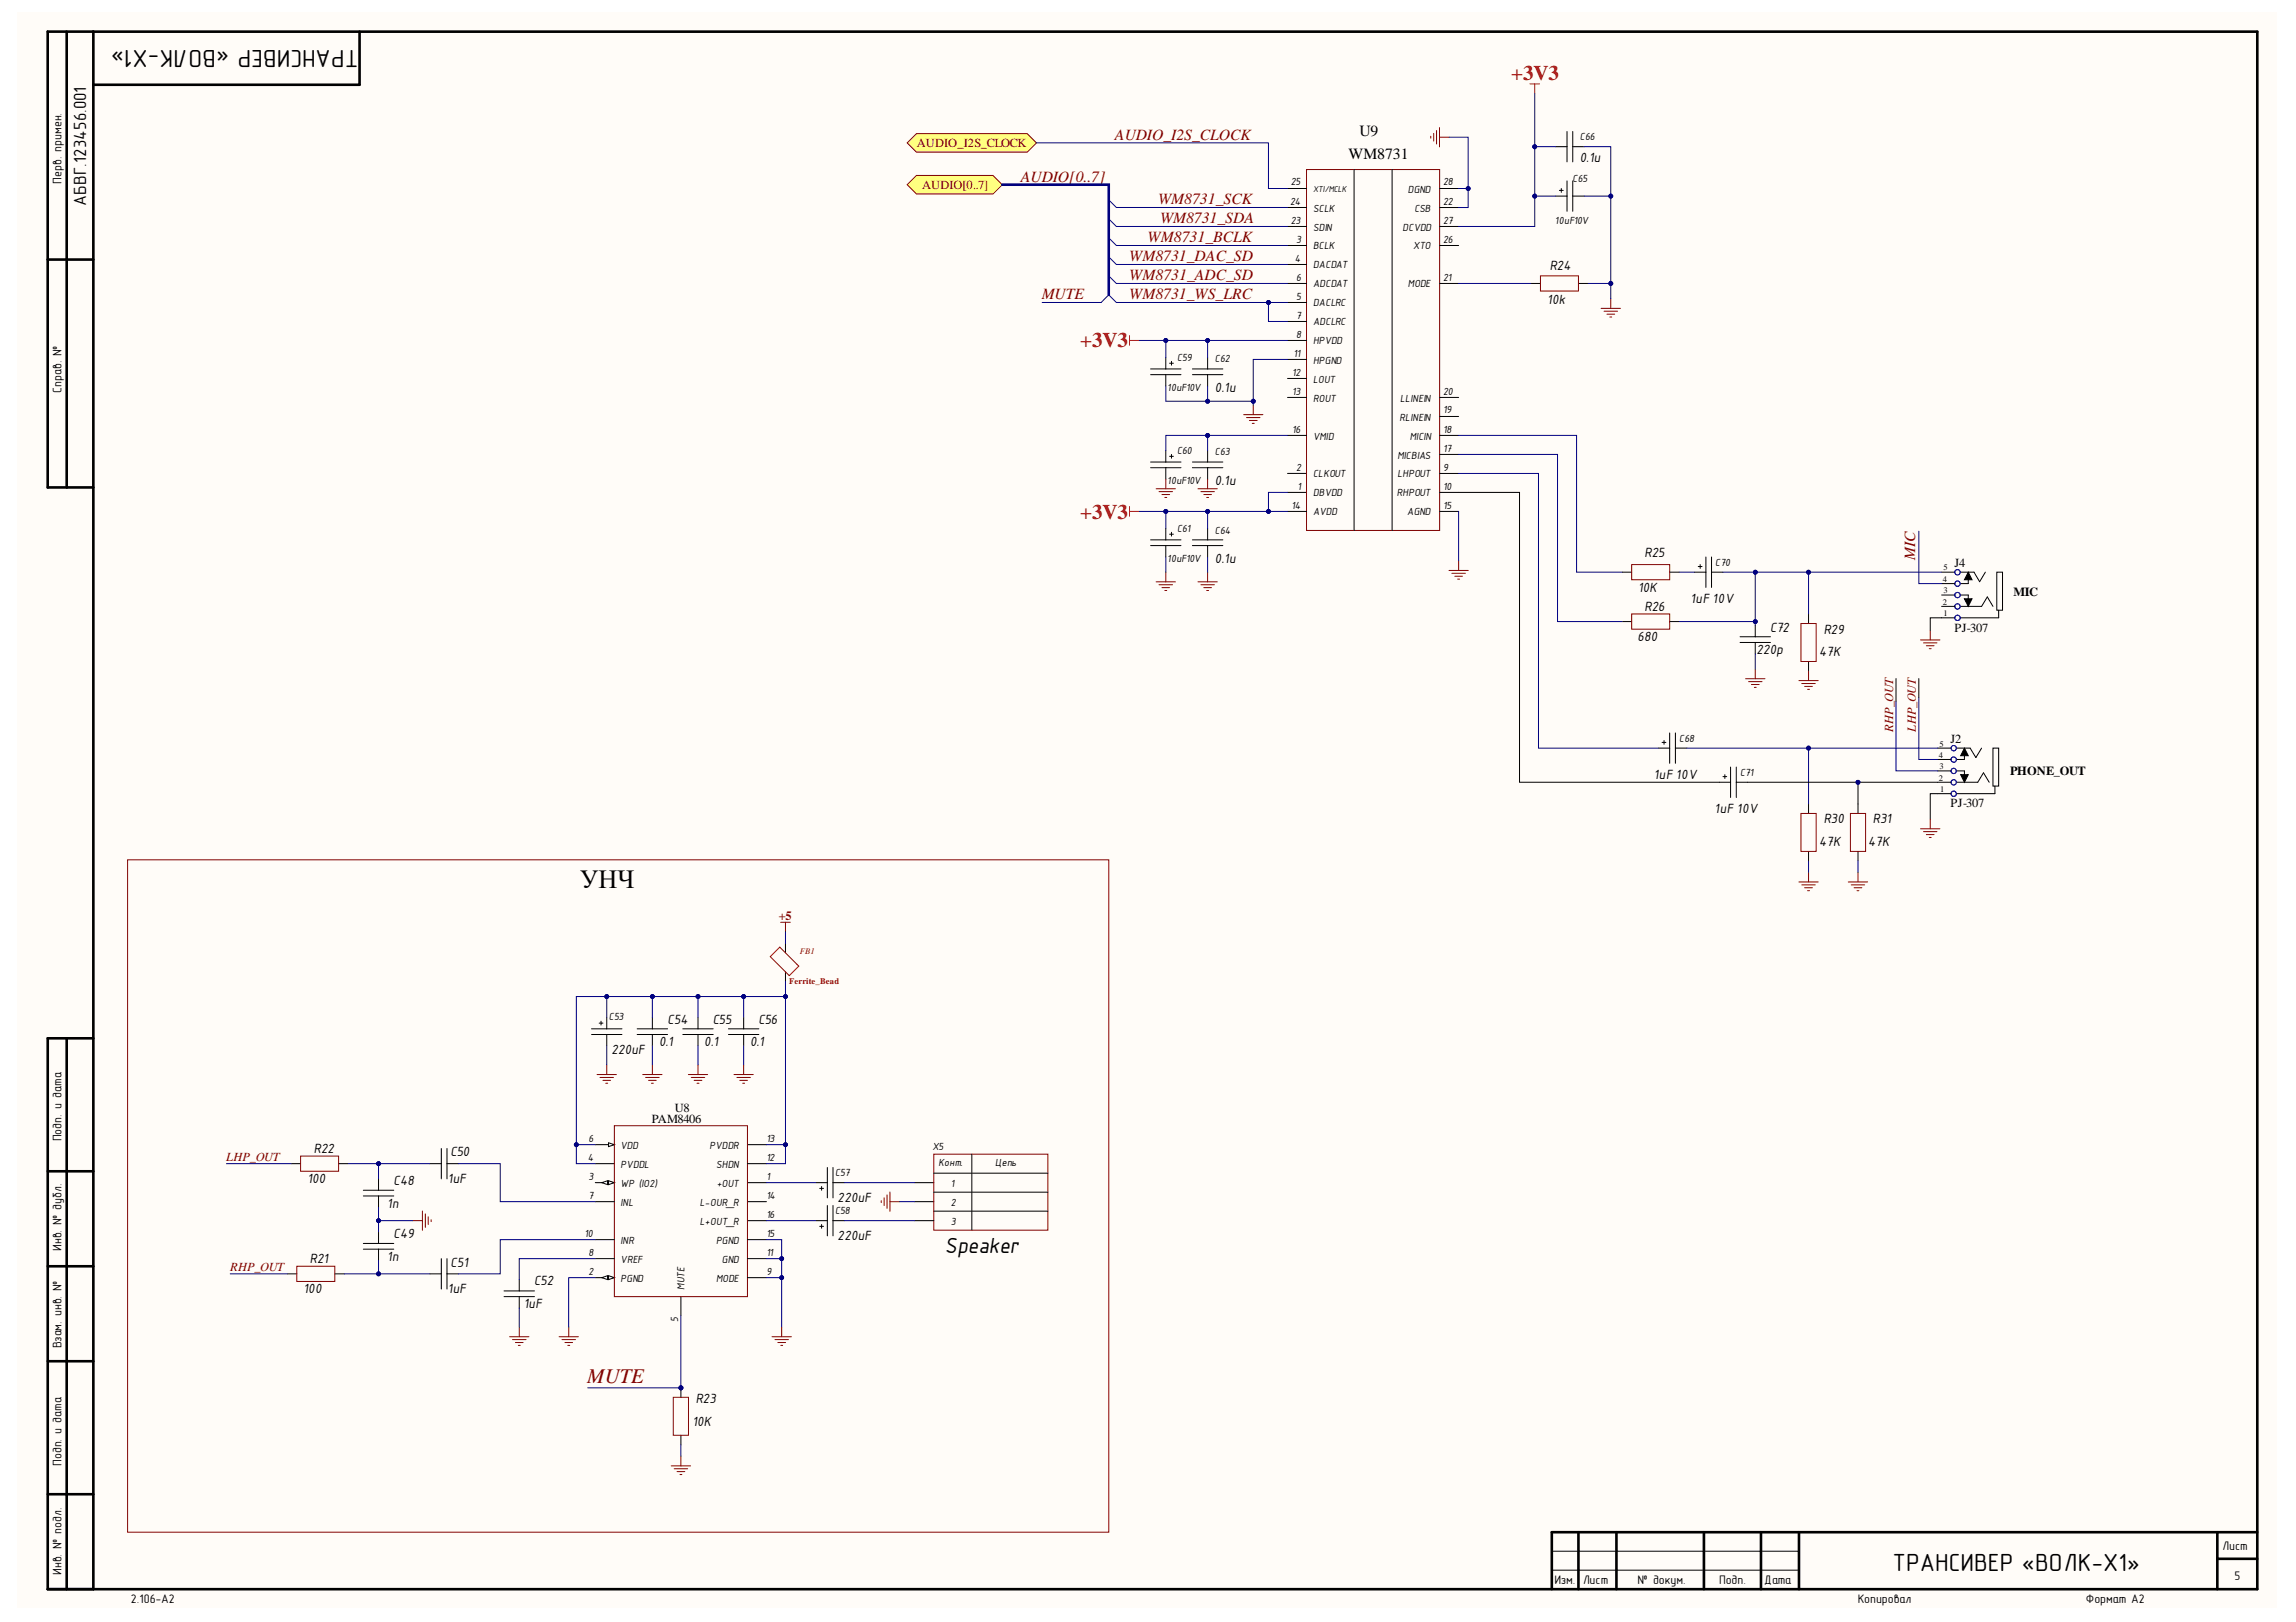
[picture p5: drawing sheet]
<svg xmlns="http://www.w3.org/2000/svg" width="297mm" height="210mm" viewBox="0 0 297 210" stroke-linecap="round" stroke-linejoin="round" font-family="sans-serif">
<defs><g id="words">
<text font-size="3.4" x="75" y="115">УНЧ</text>
<g font-size="3.2">
<text x="46.4" y="6.4" transform="rotate(-180 46.4 6.4)">ТРАНСИВЕР «ВОЛК-X1»</text>
<text x="244.8" y="203.3">ТРАНСИВЕР «ВОЛК-X1»</text>
</g>
<text font-size="3.1" x="122.2" y="162.1">Speaker</text>
<g font-size="2.7" fill="#f00">
<text x="195.5" y="10.3">+3V3</text>
<text x="139.8" y="45">+3V3</text>
<text x="139.8" y="67.1">+3V3</text>
</g>
<text font-size="2.7" fill="#800000" x="76" y="179">MUTE</text>
<text font-size="2.3" x="11.2" y="26.6" transform="rotate(-90 11.2 26.6)">АБВГ.123456.001</text>
<g font-size="2">
<text x="175.9" y="17.6">U9</text>
<text x="174.4" y="20.5">WM8731</text>
</g>
<g font-size="2" fill="#800000">
<text x="132.1" y="23.5">AUDIO[0..7]</text>
<text x="144.2" y="18.1">AUDIO_I2S_CLOCK</text>
<text x="149.8" y="26.5">WM8731_SCK</text>
<text x="150.1" y="28.9">WM8731_SDA</text>
<text x="146.1" y="33.8">WM8731_DAC_SD</text>
<text x="148.5" y="31.4">WM8731_BCLK</text>
<text x="134.8" y="38.7">MUTE</text>
<text x="146.1" y="36.3">WM8731_ADC_SD</text>
<text x="146.1" y="38.7">WM8731_WS_LRC</text>
<text x="247.8" y="72.5" transform="rotate(-90 247.8 72.5)">MIC</text>
</g>
<g font-size="1.9">
<text x="204.4" y="21">0.1u</text>
<text x="200.5" y="35">R24</text>
<text x="200.2" y="39.4">10k</text>
<text x="157.2" y="50.7">0.1u</text>
<text x="157.2" y="62.8">0.1u</text>
<text x="157.2" y="72.9">0.1u</text>
<text x="211.9" y="76.6">10K</text>
<text x="212.8" y="72.1">R25</text>
<text x="211.8" y="82.9">680</text>
<text x="212.8" y="79">R26</text>
<text x="218.7" y="78">1uF 10V</text>
<text x="229" y="81.7">C72</text>
<text x="235.9" y="82">R29</text>
<text x="227.2" y="84.7">220p</text>
<text x="235.4" y="84.9">47K</text>
<text x="213.9" y="100.8">1uF 10V</text>
<text x="221.8" y="105.2">1uF 10V</text>
<text x="235.9" y="106.5">R30</text>
<text x="242.3" y="106.5">R31</text>
<text x="235.4" y="109.5">47K</text>
<text x="241.7" y="109.5">47K</text>
<text x="79.1" y="136.3">220uF</text>
<text x="85.3" y="135.4">0.1</text>
<text x="86.4" y="132.5">C54</text>
<text x="91.1" y="135.4">0.1</text>
<text x="92.2" y="132.5">C55</text>
<text x="97" y="135.4">0.1</text>
<text x="98.1" y="132.5">C56</text>
<text x="40.6" y="149.2">R22</text>
<text x="58.3" y="149.6">C50</text>
<text x="39.8" y="153.1">100</text>
<text x="50.9" y="153.3">C48</text>
<text x="57.9" y="153.1">1uF</text>
<text x="108.4" y="155.5">220uF</text>
<text x="50.1" y="156.3">1n</text>
<text x="50.9" y="160.2">C49</text>
<text x="108.4" y="160.4">220uF</text>
<text x="39.3" y="167.4">100</text>
<text x="40.1" y="163.4">R21</text>
<text x="50.1" y="163.1">1n</text>
<text x="57.9" y="167.4">1uF</text>
<text x="58.3" y="163.9">C51</text>
<text x="69.1" y="166.4">C52</text>
<text x="67.8" y="169.3">1uF</text>
<text x="89.6" y="184.5">10K</text>
<text x="90" y="181.6">R23</text>
</g>
<g font-size="1.6">
<text x="8" y="23.7" transform="rotate(-90 8 23.7)">Перв. примен.</text>
<text x="8" y="50.8" transform="rotate(-90 8 50.8)">Справ. №</text>
<text x="252.9" y="73.4">J4</text>
<text x="260.5" y="77.2">MIC</text>
<text x="252.9" y="81.7">PJ-307</text>
<text x="252.4" y="96.1">J2</text>
<text x="260.1" y="100.2">PHONE_OUT</text>
<text x="252.4" y="104.5">PJ-307</text>
<text x="87.3" y="143.9">U8</text>
<text x="8" y="147.7" transform="rotate(-90 8 147.7)">Подп. и дата</text>
<text x="84.3" y="145.4">PAM8406</text>
<text x="8" y="161.9" transform="rotate(-90 8 161.9)">Инв. № дубл.</text>
<text x="8" y="174.5" transform="rotate(-90 8 174.5)">Взам. инв. №</text>
<text x="8" y="189.7" transform="rotate(-90 8 189.7)">Подп. и дата</text>
<text x="8" y="203.8" transform="rotate(-90 8 203.8)">Инв. № подл.</text>
<text x="287.5" y="200.6">Лист</text>
<text x="16.9" y="207.4">2.106-A2</text>
<text x="201.1" y="205">Изм.</text>
<text x="204.8" y="205">Лист</text>
<text x="211.8" y="205">№ докум.</text>
<text x="222.4" y="205">Подп.</text>
<text x="228.2" y="205">Дата</text>
<text x="240.3" y="207.4">Копировал</text>
<text x="269.9" y="207.4">Формат А2</text>
<text x="289.1" y="204.5">5</text>
</g>
<g font-size="1.6" fill="#800000">
<text x="118.6" y="19">AUDIO_I2S_CLOCK</text>
<text x="119.3" y="24.4">AUDIO[0..7]</text>
<text x="244.9" y="94.7" transform="rotate(-90 244.9 94.7)">RHP_OUT</text>
<text x="247.9" y="94.7" transform="rotate(-90 247.9 94.7)">LHP_OUT</text>
<text x="100.8" y="119">+5</text>
<text x="29.3" y="150.3">LHP_OUT</text>
<text x="29.8" y="164.5">RHP_OUT</text>
</g>
<g font-size="1.5">
<text x="203.5" y="23.6">C65</text>
<text x="204.4" y="18.2">C66</text>
<text x="166.9" y="26.5">24</text>
<text x="167" y="29">23</text>
<text x="167" y="24">25</text>
<text x="169.9" y="29.8">SDIN</text>
<text x="169.9" y="27.4">SCLK</text>
<text x="181.5" y="29.8">DCVDD</text>
<text x="182.1" y="24.9">DGND</text>
<text x="183" y="27.4">CSB</text>
<text x="186.7" y="26.5">22</text>
<text x="186.7" y="29">27</text>
<text x="186.7" y="24">28</text>
<text x="201.2" y="29">10uF10V</text>
<text x="167.5" y="33.9">4</text>
<text x="167.7" y="31.4">3</text>
<text x="169.9" y="32.3">BCLK</text>
<text x="169.9" y="34.7">DACDAT</text>
<text x="182.8" y="32.3">XTO</text>
<text x="186.7" y="31.4">26</text>
<text x="167.7" y="38.8">5</text>
<text x="167.7" y="41.2">7</text>
<text x="167.7" y="36.3">6</text>
<text x="169.9" y="39.6">DACLRC</text>
<text x="169.9" y="37.2">ADCDAT</text>
<text x="182.1" y="37.2">MODE</text>
<text x="186.7" y="36.3">21</text>
<text x="152.3" y="46.7">C59</text>
<text x="157.2" y="46.9">C62</text>
<text x="167.3" y="46.1">11</text>
<text x="167.7" y="43.7">8</text>
<text x="169.9" y="42.1">ADCLRC</text>
<text x="169.9" y="44.5">HPVDD</text>
<text x="169.9" y="47.1">HPGND</text>
<text x="151" y="50.6">10uF10V</text>
<text x="167.2" y="48.6">12</text>
<text x="167.2" y="51.1">13</text>
<text x="169.9" y="49.5">LOUT</text>
<text x="169.9" y="52">ROUT</text>
<text x="181.1" y="52">LLINEIN</text>
<text x="186.7" y="53.5">19</text>
<text x="186.7" y="51.1">20</text>
<text x="152.3" y="58.7">C60</text>
<text x="157.2" y="58.9">C63</text>
<text x="167.2" y="56">16</text>
<text x="169.9" y="56.9">VMID</text>
<text x="180.8" y="59.3">MICBIAS</text>
<text x="181" y="54.4">RLINEIN</text>
<text x="182.4" y="56.9">MICIN</text>
<text x="186.7" y="58.5">17</text>
<text x="186.7" y="56">18</text>
<text x="151" y="62.6">10uF10V</text>
<text x="167.1" y="65.8">14</text>
<text x="167.7" y="60.9">2</text>
<text x="167.8" y="63.4">1</text>
<text x="169.9" y="61.8">CLKOUT</text>
<text x="169.9" y="64.2">DBVDD</text>
<text x="180.7" y="64.2">RHPOUT</text>
<text x="180.8" y="61.8">LHPOUT</text>
<text x="186.7" y="60.9">9</text>
<text x="186.7" y="63.4">10</text>
<text x="186.7" y="65.8">15</text>
<text x="152.3" y="68.8">C61</text>
<text x="157.2" y="69.1">C64</text>
<text x="169.9" y="66.7">AVDD</text>
<text x="182.1" y="66.7">AGND</text>
<text x="151" y="72.7">10uF10V</text>
<text x="221.9" y="73.3">C70</text>
<text x="217.2" y="96">C68</text>
<text x="225.1" y="100.4">C71</text>
<text x="78.8" y="132">C53</text>
<text x="76.1" y="147.8">6</text>
<text x="80.3" y="148.7">VDD</text>
<text x="91.8" y="148.7">PVDDR</text>
<text x="99.1" y="147.8">13</text>
<text x="120.6" y="148.9">X5</text>
<text x="76.1" y="150.2">4</text>
<text x="76.1" y="152.7">3</text>
<text x="76.1" y="155.2">7</text>
<text x="80.3" y="153.6">WP (IO2)</text>
<text x="80.3" y="151.1">PVDDL</text>
<text x="92.6" y="151.1">SHDN</text>
<text x="92.7" y="153.6">+OUT</text>
<text x="99.1" y="155.2">14</text>
<text x="99.1" y="152.7">1</text>
<text x="99.1" y="150.2">12</text>
<text x="108" y="152.2">C57</text>
<text x="121.4" y="150.9">Конт.</text>
<text x="123" y="153.6">1</text>
<text x="128.8" y="150.9">Цепь</text>
<text x="75.6" y="160.1">10</text>
<text x="80.3" y="156">INL</text>
<text x="80.3" y="160.9">INR</text>
<text x="90.5" y="158.5">L+OUT_R</text>
<text x="90.5" y="156">L-OUR_R</text>
<text x="92.6" y="160.9">PGND</text>
<text x="99.1" y="157.6">16</text>
<text x="99.1" y="160.1">15</text>
<text x="108" y="157.1">C58</text>
<text x="123" y="156">2</text>
<text x="123" y="158.5">3</text>
<text x="76.1" y="165">2</text>
<text x="76.1" y="162.5">8</text>
<text x="80.3" y="165.8">PGND</text>
<text x="80.3" y="163.4">VREF</text>
<text x="88.6" y="166.9" transform="rotate(-90 88.6 166.9)">MUTE</text>
<text x="92.6" y="165.8">MODE</text>
<text x="93.4" y="163.4">GND</text>
<text x="99.1" y="162.5">11</text>
<text x="99.1" y="165">9</text>
<text x="87.7" y="171.1" transform="rotate(-90 87.7 171.1)">5</text>
</g>
<text font-size="1.2" x="169.9" y="24.8">XTI/MCLK</text>
<g font-size="1.1">
<text x="251.3" y="75.3">4</text>
<text x="251.4" y="76.7">3</text>
<text x="251.4" y="73.8">5</text>
<text x="251.3" y="78.3">2</text>
<text x="251.4" y="79.7">1</text>
<text x="250.8" y="101">2</text>
<text x="250.8" y="98.1">4</text>
<text x="250.9" y="99.6">3</text>
<text x="250.9" y="96.6">5</text>
<text x="251" y="102.4">1</text>
</g>
<g font-size="1.1" fill="#980000">
<text x="103.5" y="123.5">FB1</text>
<text x="102.1" y="127.3">Ferrite_Bead</text>
</g>
</g></defs>
<g fill="#fffcf8">
<path d="M2.2 1.6h292.3v206.5h-292.3z" fill-rule="evenodd"/>
<path d="M2.2 1.6h292.3v206.5h-292.3z" fill-rule="evenodd"/>
</g>
<g fill="none" stroke="#000" stroke-width=".34">
<path d="M8.6 4.1v59M12.1 4.1h-5.9v59h5.9M46.5 4.1v6.9h-34.4M6.2 33.6h5.9M8.6 134.4v71.3M12.1 134.4h-5.9v71.3h285.8v-201.6h-279.9v201.6M6.2 151.6h5.9M6.2 163.9h5.9M6.2 176.2h5.9M6.2 193.4h5.9M204.2 198.3v7.4M209.1 198.3v7.4"/>
<path d="M220.4 198.3v7.4M227.8 198.3v7.4M232.7 198.3v7.4M286.9 198.3v7.4M292 198.3h-91.2v7.4M286.9 201.7h5.1"/>
</g>
<g fill="none" stroke="#000" stroke-width=".13">
<path d="M201.3 19h1.4M202.7 17v3.9M203.5 17v3.9M203.5 19h1.4M166.6 31.8h2.4M166.6 34.2h2.4M166.6 39.1h2.4M166.6 36.7h2.4M166.6 26.9h2.4M166.6 29.3h2.4M166.6 24.4h2.4M175.2 21.9v46.7"/>
<path d="M180.1 21.9v46.7M186.3 31.8h2.4M186.3 36.7h2.4M186.3 26.9h2.4M186.3 29.3h2.4M186.3 24.4h2.4M198.1 36.7h1.2M201.3 25.4h1.4M201.7 24.6h.5M202 24.4v.5M202.7 23.4v3.9M203.5 23.4v3.9"/>
<path d="M203.5 25.4h1.4M204.2 36.7h1.2M148.9 48.5h3.9M148.9 47.7h3.9M148.9 59.8h3.9M150.8 46.3v1.4M150.8 48.5v1.5M150.8 58.3v1.5M151.3 47h.5M151.3 59.1h.5M151.6 46.8v.5M151.6 58.8v.5"/>
<path d="M154.3 48.5h3.9M154.3 47.7h3.9M154.3 59.8h3.9M156.2 46.3v1.4M156.2 48.5v1.5M156.2 58.3v1.5M166.6 41.6h2.4M166.6 44.1h2.4M166.6 46.5h2.4M166.6 49h2.4M166.6 51.4h2.4M166.6 56.3h2.4"/>
<path d="M186.3 51.4h2.4M186.3 58.8h2.4M186.3 56.3h2.4M186.3 53.9h2.4M148.9 70.6h3.9M148.9 69.9h3.9M148.9 60.5h3.9M150.8 60.5v1.5M150.8 68.4v1.5M150.8 70.6v1.5M151.3 69.1h.5M151.6 68.9v.5"/>
<path d="M154.3 70.6h3.9M154.3 69.9h3.9M154.3 60.5h3.9M156.2 60.5v1.5M156.2 68.4v1.5M156.2 70.6v1.5M166.6 61.3h2.4M166.6 63.7h2.4M166.6 66.2h2.4M186.3 61.3h2.4M186.3 63.7h2.4M186.3 66.2h2.4"/>
<path d="M200.8 203.2h31.9M200.8 200.7h31.9"/>
</g>
<g fill="none" stroke="#800000" stroke-width=".13">
<path d="M185.1 17.6v.3M185.5 17.3v1M185.9 16.9v1.7M186.2 16.5v2.5M186.2 17.8h1.3M169 21.9h17.3v46.7h-17.3zM199.3 35.7h4.9v2h-4.9zM207.1 39.9h2.5M208.4 38.6v1.3M160.9 53.7h2.5M161.3 54h1.7M161.6 54.4h1"/>
<path d="M162 54.8h.3M162.1 52.4v1.3M207.5 40.3h1.8M207.9 40.7h1M208.3 41h.2M149.6 75.3h2.5M149.6 63.3h2.5M149.9 75.7h1.8M149.9 63.6h1.8M150.3 76h1M150.3 64h1M150.7 76.4h.2"/>
<path d="M150.7 64.4h.2M150.8 62v1.3M150.8 74v1.3M155 75.3h2.5M155 63.3h2.5M155.4 75.7h1.7M155.4 63.6h1.7M155.7 76h1M155.7 64h1M156.1 76.4h.3M156.1 64.4h.3M156.2 62v1.3"/>
<path d="M156.2 74v1.3M187.5 73.8h2.5M187.8 74.2h1.8M188.2 74.6h1M188.6 74.9h.2M188.7 72.6v1.2"/>
</g>
<path d="M197.9 10.9h1.3M198.6 10.9v1.2M146.1 43.4v1.3M146.1 44.1h1.3M146.1 65.6v1.2M146.1 66.2h1.3" fill="none" stroke="#f00" stroke-width=".13"/>
<path d="M143.4 25.9l1 1M143.4 28.3l1 1M143.4 30.8l1 1M143.4 33.2l1 1M143.4 35.7l1 1M143.4 38.2l1 .9" fill="none" stroke="#000080" stroke-width=".13"/>
<path d="M117.4 23.9l1.2-1.2h9.9l1.2 1.2-1.2 1.2h-9.9z" fill-rule="evenodd" fill="#ffff80"/>
<path d="M117.4 23.9l1.2-1.2h9.9l1.2 1.2-1.2 1.2h-9.9z" fill="none" stroke="#800000" stroke-width=".13"/>
<path d="M117.4 18.5l1.2-1.2h14.3l1.2 1.2-1.2 1.2h-14.3z" fill-rule="evenodd" fill="#ffff80"/>
<g fill="none" stroke="#800000" stroke-width=".13">
<path d="M117.4 18.5l1.2-1.2h14.3l1.2 1.2-1.2 1.2h-14.3zM211.1 73.1h4.9v1.9h-4.9zM211.1 79.5h4.9v1.9h-4.9zM225.8 87.8h2.5M226.2 88.2h1.8M226.6 88.6h1M227 89h.2M227.1 86.6v1.2M232.7 88.1h2.5M233 80.7h2v4.9h-2zM233.1 88.5h1.7M233.5 88.8h1"/>
<path d="M233.8 89.2h.3M234 86.8v1.3M248.5 82.8h2.5M248.8 83.2h1.8M249.2 83.6h1M249.6 83.9h.2M249.7 81.6v1.2M101 119.4h1.2M101.6 119.4v1.2M232.7 114.1h2.5M233 105.3h2v4.9h-2zM233.1 114.5h1.7"/>
<path d="M233.5 114.9h1M233.8 115.3h.3M234 112.9v1.2M239.1 114.1h2.5M239.4 105.3h2v4.9h-2zM239.5 114.5h1.7M239.9 114.9h1M240.2 115.3h.3M240.4 112.9v1.2M248.5 107.3h2.5M248.8 107.6h1.8M249.2 108h1"/>
<path d="M249.6 108.4h.2M249.7 106v1.3M77.2 139.1h2.5M77.6 139.4h1.8M78 139.8h1M78.5 137.8v1.3M83.1 139.1h2.6M83.5 139.4h1.8M83.9 139.8h1M84.4 137.8v1.3M89.1 139.1h2.5M89.4 139.4h1.8"/>
<path d="M89.8 139.8h1M90.3 137.8v1.3M95 139.1h2.5M95.3 139.4h1.8M95.7 139.8h1M96.2 137.8v1.3M53.4 158h1.3M54.7 156.7v2.5M55 157.1v1.7M55.4 157.5v1M55.8 157.8v.3M78.4 140.2h.2"/>
<path d="M84.3 140.2h.2M90.2 140.2h.2M96.1 140.2h.2M114 155.4v.2M114.4 155v1M114.8 154.6v1.8M115.1 154.3v2.5M115.1 155.5h1.3M120.8 149.4h14.8v9.8h-14.8zM65.9 173h2.5M66.3 173.4h1.8M66.7 173.7h1"/>
<path d="M67.1 174.1h.2M67.2 171.7v1.3M72.3 173h2.5M72.7 173.4h1.8M73.1 173.7h1M73.5 174.1h.2M73.6 171.7v1.3M99.9 173h2.5M100.3 173.4h1.7M100.6 173.7h1M101 174.1h.3M101.1 171.7v1.3"/>
</g>
<g fill="none" stroke="#000" stroke-width=".13">
<path d="M209.9 74h1.2M216 74h1.2M219.2 74h1.5M219.7 73.3h.5M220 73.1v.5M220.7 72.1v3.9M221.4 72.1v3.9M221.4 74h1.5M234 79.5v1.2M251.2 74h1.7M251.2 80h1.7M251.2 78.5h1.7"/>
<path d="M251.2 75.5h1.7M251.2 77h1.7M253.7 74h1.7l.7 1.3 .7-1.3M253.7 78.5h2.7l.7-1.3 .7 1.3M253.7 77h.9v.5M254.1 77.5h1l-.5 1zM254.6 74l.5 1h-1zM254.6 75v.5h-.9M258.3 74h.8v5h-.8zM258.6 79v1h-4.9M209.9 80.4h1.2M214.5 96.8h1.5"/>
<path d="M215 96.1h.5M215.3 95.8v.5M216 80.4h1.2M216 94.8v4M216.8 94.8v4M216.8 96.8h1.4M223.9 99.3v3.9M224.6 99.3v3.9M225.1 82.4h3.9M225.1 83.1h3.9M227.1 80.9v1.5M227.1 83.1v1.5"/>
<path d="M234 85.6v1.2M250.7 96.8h1.7M250.7 98.3h1.7M250.7 99.8h1.7M253.2 96.8h1.7l.7 1.2 .8-1.2M253.2 99.8h.9v.4M254.1 96.8l.5 1h-.9zM254.1 97.8v.5h-.9M257.8 96.8h.8v4.9h-.8zM222.4 101.2h1.5M222.9 100.5h.5M223.1 100.2v.5"/>
<path d="M224.6 101.2h1.5M234 104v1.3M234 110.2v1.2M240.4 104v1.3M240.4 110.2v1.2M250.7 101.2h1.7M250.7 102.7h1.7M253.2 101.2h2.7l.7-1.2 .7 1.2M253.7 100.2h.9l-.5 1zM258.1 101.7v1h-4.9M76.5 133.1h4M76.5 133.9h4"/>
<path d="M77.5 132.4h.5M77.8 132.2v.4M78.5 131.7v1.4M78.5 133.9v1.4M82.4 133.1h4M82.4 133.9h4M84.4 131.7v1.4M84.4 133.9v1.4M88.3 133.1h4M88.3 133.9h4M90.3 131.7v1.4M90.3 133.9v1.4"/>
<path d="M94.2 133.1h4M94.2 133.9h4M96.2 131.7v1.4M96.2 133.9v1.4M101.6 122.1v1.2M101.6 125.8v1.2M47 154h3.9M47 154.8h3.9M49 152.6v1.4M49 154.8v1.4M49 159.4v1.5M55.6 150.6h1.5"/>
<path d="M57.1 148.6v4M57.8 148.6v4M57.8 150.6h1.5M77 148.1h2.5M105.6 153h1.4M105.6 158h1.4M106 153.8h.5M106 158.7h.5M106.3 153.5v.5M106.3 158.5v.4M107 151.1v3.9M107 156v3.9"/>
<path d="M107.8 151.1v3.9M107.8 156v3.9M107.8 153h1.4M107.8 158h1.4M118.3 153h2.5M118.3 158h2.5M118.3 155.5h2.5M120.8 151.8h14.8M120.8 154.3h14.8M120.8 156.7h14.8M125.7 149.4v9.8M47 160.9h3.9"/>
<path d="M47 161.7h3.9M49 161.7v1.4M55.6 164.9h1.5M57.1 162.9v3.9M57.8 162.9v3.9M57.8 164.9h1.5M65.2 167.1h3.9M65.2 167.8h3.9M67.2 165.6v1.5M67.2 167.8v1.5"/>
</g>
<g fill="none" stroke="#00f" stroke-width=".13">
<circle cx="253.2" cy="75.5" r=".35"/>
<circle cx="253.2" cy="77" r=".35"/>
<circle cx="253.2" cy="74.1" r=".35"/>
<circle cx="253.2" cy="80" r=".35"/>
<circle cx="253.2" cy="78.5" r=".35"/>
<circle cx="252.8" cy="96.8" r=".34"/>
<circle cx="252.8" cy="99.8" r=".34"/>
<circle cx="252.8" cy="98.3" r=".34"/>
<circle cx="252.8" cy="102.7" r=".34"/>
<circle cx="252.8" cy="101.2" r=".34"/>
</g>
<g fill="#000">
<path d="M254.6 74l.5 1h-1z" fill-rule="evenodd"/>
<path d="M254.1 77.5h1l-.5 1z" fill-rule="evenodd"/>
<path d="M254.1 96.8l.5 1h-.9z" fill-rule="evenodd"/>
<path d="M253.7 100.2h.9l-.5 1z" fill-rule="evenodd"/>
</g>
<path d="M99.7 123.8l1.2-1.2 2.4 2.4-1.2 1.3z" fill="none" stroke="#980000" stroke-width=".13"/>
<path d="M78.7 147.9l.8 .2-.8 .3z" fill="#f8fcff"/>
<path d="M78.7 147.9l.8 .2-.8 .3zM77 165.3h2.5" fill="none" stroke="#000" stroke-width=".13"/>
<path d="M78.7 165.1l.8 .2-.8 .3z" fill="#f8fcff"/>
<path d="M78.7 165.1l.8 .2-.8 .3z" fill="none" stroke="#000" stroke-width=".13"/>
<path d="M77.9 165.3l.7-.2v.5z" fill="#f8fcff"/>
<path d="M77 153h2.5M77.9 165.3l.7-.2v.5z" fill="none" stroke="#000" stroke-width=".13"/>
<path d="M78.7 152.8l.8 .2-.8 .3z" fill="#f8fcff"/>
<path d="M78.7 152.8l.8 .2-.8 .3z" fill="none" stroke="#000" stroke-width=".13"/>
<path d="M77.9 153l.7-.2v.5z" fill="#f8fcff"/>
<g fill="none" stroke="#000" stroke-width=".13">
<path d="M37.7 150.6h1.2M43.8 150.6h1.2M77 150.6h2.5M77 155.5h2.5M77.9 153l.7-.2v.5zM96.7 150.6h2.5M96.7 148.1h2.5M96.7 158h2.5M96.7 155.5h2.5M96.7 153h2.5M37.2 164.9h1.2M43.3 164.9h1.2"/>
<path d="M77 160.4h2.5M77 162.9h2.5M88.1 167.8v2.5M96.7 160.4h2.5M96.7 162.9h2.5M96.7 165.3h2.5"/>
</g>
<path d="M16.5 111.3h126.9v87h-126.9zM38.9 149.6h4.9v2h-4.9zM79.5 145.7h17.2v22.1h-17.2zM38.4 163.9h4.9v1.9h-4.9z" fill="none" stroke="#800000" stroke-width=".13"/>
<circle cx="88.1" cy="179.6" r=".25" fill="#000080"/>
<circle cx="88.1" cy="179.6" r=".25" fill="none" stroke="#000080" stroke-width=".13"/>
<path d="M88.1 179.6v1.2" fill="none" stroke="#000" stroke-width=".13"/>
<circle cx="88.1" cy="179.6" r=".25" fill="#000080"/>
<g fill="none" stroke="#000080" stroke-width=".13">
<path d="M188.7 24.4h1.2v2.5h-1.2"/>
<circle cx="88.1" cy="179.6" r=".25"/>
</g>
<path d="M88.1 185.7v1.3" fill="none" stroke="#000" stroke-width=".13"/>
<path d="M86.8 189.7h2.5M87.1 180.8h2v4.9h-2zM87.2 190.1h1.8M87.6 190.4h1M88 190.8h.2M88.1 188.4v1.3" fill="none" stroke="#800000" stroke-width=".13"/>
<circle cx="189.9" cy="24.4" r=".25" fill="#000080"/>
<g fill="none" stroke="#000080" stroke-width=".13">
<path d="M198.6 25.4h2.7"/>
<circle cx="189.9" cy="24.4" r=".25"/>
</g>
<circle cx="198.5" cy="25.4" r=".25" fill="#000080"/>
<g fill="none" stroke="#000080" stroke-width=".13">
<path d="M204.9 19h3.5v6.4h-3.5"/>
<circle cx="198.5" cy="25.4" r=".25"/>
</g>
<circle cx="208.4" cy="25.4" r=".25" fill="#000080"/>
<g fill="none" stroke="#000080" stroke-width=".13">
<path d="M187.5 17.8h2.4v6.6"/>
<circle cx="208.4" cy="25.4" r=".25"/>
</g>
<circle cx="189.9" cy="24.4" r=".25" fill="#000080"/>
<g fill="none" stroke="#000080" stroke-width=".13">
<path d="M198.6 12.1v6.9"/>
<circle cx="189.9" cy="24.4" r=".25"/>
</g>
<circle cx="198.5" cy="19" r=".25" fill="#000080"/>
<g fill="none" stroke="#000080" stroke-width=".13">
<path d="M188.7 36.7h9.4M208.4 25.4v13.2"/>
<circle cx="198.5" cy="19" r=".25"/>
</g>
<circle cx="208.4" cy="36.7" r=".25" fill="#000080"/>
<circle cx="208.4" cy="36.7" r=".25" fill="none" stroke="#000080" stroke-width=".13"/>
<circle cx="208.4" cy="25.4" r=".25" fill="#000080"/>
<g fill="none" stroke="#000080" stroke-width=".13">
<path d="M205.4 36.7h3"/>
<circle cx="208.4" cy="25.4" r=".25"/>
</g>
<circle cx="208.4" cy="36.7" r=".25" fill="#000080"/>
<g fill="none" stroke="#000080" stroke-width=".13">
<path d="M164.1 39.1v2.5h2.5M188.7 66.2v6.4"/>
<circle cx="208.4" cy="36.7" r=".25"/>
</g>
<circle cx="164.1" cy="39.1" r=".25" fill="#000080"/>
<g fill="none" stroke="#000080" stroke-width=".13">
<path d="M150.8 44.1v2.2"/>
<circle cx="164.1" cy="39.1" r=".25"/>
</g>
<circle cx="150.8" cy="44.1" r=".25" fill="#000080"/>
<g fill="none" stroke="#000080" stroke-width=".13">
<path d="M156.2 44.1v2.2"/>
<circle cx="150.8" cy="44.1" r=".25"/>
</g>
<circle cx="156.2" cy="44.1" r=".25" fill="#000080"/>
<g fill="none" stroke="#000080" stroke-width=".13">
<path d="M166.6 46.5h-4.5v5.4"/>
<circle cx="156.2" cy="44.1" r=".25"/>
</g>
<circle cx="162.1" cy="51.9" r=".25" fill="#000080"/>
<g fill="none" stroke="#000080" stroke-width=".13">
<path d="M156.2 50v1.9h5.9v.5"/>
<circle cx="162.1" cy="51.9" r=".25"/>
</g>
<circle cx="156.2" cy="51.9" r=".25" fill="#000080"/>
<circle cx="156.2" cy="51.9" r=".25" fill="none" stroke="#000080" stroke-width=".13"/>
<circle cx="162.1" cy="51.9" r=".25" fill="#000080"/>
<g fill="none" stroke="#000080" stroke-width=".13">
<path d="M150.8 50v1.9h5.4"/>
<circle cx="162.1" cy="51.9" r=".25"/>
</g>
<circle cx="156.2" cy="51.9" r=".25" fill="#000080"/>
<g fill="none" stroke="#000080" stroke-width=".13">
<path d="M150.8 66.2v2.2"/>
<circle cx="156.2" cy="51.9" r=".25"/>
</g>
<circle cx="150.8" cy="66.2" r=".25" fill="#000080"/>
<g fill="none" stroke="#000080" stroke-width=".13">
<path d="M156.2 66.2v2.2"/>
<circle cx="150.8" cy="66.2" r=".25"/>
</g>
<circle cx="156.2" cy="66.2" r=".25" fill="#000080"/>
<g fill="none" stroke="#000080" stroke-width=".13">
<path d="M166.6 63.7h-2.5v2.5"/>
<circle cx="156.2" cy="66.2" r=".25"/>
</g>
<circle cx="164.1" cy="66.2" r=".25" fill="#000080"/>
<g fill="none" stroke="#000080" stroke-width=".13">
<path d="M156.2 56.3v2M150.8 72.1v1.9M156.2 72.1v1.9"/>
<circle cx="164.1" cy="66.2" r=".25"/>
</g>
<circle cx="156.2" cy="56.3" r=".25" fill="#000080"/>
<g fill="none" stroke="#000080" stroke-width=".13">
<path d="M134.1 18.5h30v5.9h2.5M144.4 36.7h22.2M144.4 34.2h22.2M144.4 31.8h22.2M144.4 29.3h22.2M144.4 26.9h22.2M188.7 58.8h12.8v21.6h8.4M188.7 56.3h15.3v17.7h5.9M188.7 61.3h10.3v35.5h15.5M217.2 80.4h9.9"/>
<circle cx="156.2" cy="56.3" r=".25"/>
</g>
<circle cx="227.1" cy="80.4" r=".25" fill="#000080"/>
<g fill="none" stroke="#000080" stroke-width=".13">
<path d="M217.2 74h2M227.1 84.6v2M234 96.8v7.2M234 111.4v1.5"/>
<circle cx="227.1" cy="80.4" r=".25"/>
</g>
<circle cx="234" cy="96.8" r=".25" fill="#000080"/>
<g fill="none" stroke="#000080" stroke-width=".13">
<path d="M234 74v5.5"/>
<circle cx="234" cy="96.8" r=".25"/>
</g>
<circle cx="234" cy="74" r=".25" fill="#000080"/>
<g fill="none" stroke="#000080" stroke-width=".13">
<path d="M144.4 39.1h22.2M245.3 90.8v9h5.4M248.2 90.3v8h2.5M240.4 111.4v1.5"/>
<circle cx="234" cy="74" r=".25"/>
</g>
<path d="M251.2 80h-1.5v1.6" fill="none" stroke="#000" stroke-width=".13"/>
<circle cx="164.1" cy="39.1" r=".25" fill="#000080"/>
<g fill="none" stroke="#000080" stroke-width=".13">
<path d="M147.4 66.2h19.2"/>
<circle cx="164.1" cy="39.1" r=".25"/>
</g>
<circle cx="164.1" cy="66.2" r=".25" fill="#000080"/>
<circle cx="164.1" cy="66.2" r=".25" fill="none" stroke="#000080" stroke-width=".13"/>
<circle cx="156.2" cy="66.2" r=".25" fill="#000080"/>
<circle cx="156.2" cy="66.2" r=".25" fill="none" stroke="#000080" stroke-width=".13"/>
<circle cx="150.8" cy="66.2" r=".25" fill="#000080"/>
<g fill="none" stroke="#000080" stroke-width=".13">
<path d="M147.4 44.1h19.2"/>
<circle cx="150.8" cy="66.2" r=".25"/>
</g>
<circle cx="156.2" cy="44.1" r=".25" fill="#000080"/>
<circle cx="156.2" cy="44.1" r=".25" fill="none" stroke="#000080" stroke-width=".13"/>
<circle cx="150.8" cy="44.1" r=".25" fill="#000080"/>
<g fill="none" stroke="#000080" stroke-width=".13">
<path d="M166.6 56.3h-15.8v2"/>
<circle cx="150.8" cy="44.1" r=".25"/>
</g>
<circle cx="156.2" cy="56.3" r=".25" fill="#000080"/>
<g fill="none" stroke="#000080" stroke-width=".13">
<path d="M201.3 19h-2.7v10.3h-9.9"/>
<circle cx="156.2" cy="56.3" r=".25"/>
</g>
<circle cx="198.5" cy="25.4" r=".25" fill="#000080"/>
<circle cx="198.5" cy="25.4" r=".25" fill="none" stroke="#000080" stroke-width=".13"/>
<circle cx="198.5" cy="19" r=".25" fill="#000080"/>
<g fill="none" stroke="#000080" stroke-width=".13">
<path d="M218.2 96.8h32.5"/>
<circle cx="198.5" cy="19" r=".25"/>
</g>
<circle cx="234" cy="96.8" r=".25" fill="#000080"/>
<g fill="none" stroke="#000080" stroke-width=".13">
<path d="M222.9 74h28.3"/>
<circle cx="234" cy="96.8" r=".25"/>
</g>
<circle cx="227.1" cy="74" r=".25" fill="#000080"/>
<circle cx="227.1" cy="74" r=".25" fill="none" stroke="#000080" stroke-width=".13"/>
<circle cx="234" cy="74" r=".25" fill="#000080"/>
<g fill="none" stroke="#000080" stroke-width=".13">
<path d="M227.1 74v6.9"/>
<circle cx="234" cy="74" r=".25"/>
</g>
<circle cx="227.1" cy="80.4" r=".25" fill="#000080"/>
<circle cx="227.1" cy="80.4" r=".25" fill="none" stroke="#000080" stroke-width=".13"/>
<circle cx="227.1" cy="74" r=".25" fill="#000080"/>
<circle cx="227.1" cy="74" r=".25" fill="none" stroke="#000080" stroke-width=".13"/>
<path d="M250.7 102.7h-1v3.3M250.7 101.2h-10.3v2.8" fill="none" stroke="#000" stroke-width=".13"/>
<circle cx="240.4" cy="101.2" r=".25" fill="#000080"/>
<circle cx="240.4" cy="101.2" r=".25" fill="none" stroke="#000080" stroke-width=".13"/>
<path d="M226.1 101.2h14.3" fill="none" stroke="#000" stroke-width=".13"/>
<circle cx="240.4" cy="101.2" r=".25" fill="#000080"/>
<g fill="none" stroke="#000080" stroke-width=".13">
<path d="M29.3 150.6h8.4M29.8 164.9h7.4M44.5 164.9h4.5"/>
<circle cx="240.4" cy="101.2" r=".25"/>
</g>
<path d="M188.7 63.7h7.9v37.5h25.8M245.3 87.8v3M248.2 87.8v2.5" fill="none" stroke="#000" stroke-width=".13"/>
<circle cx="49" cy="164.8" r=".25" fill="#000080"/>
<g fill="none" stroke="#000080" stroke-width=".13">
<path d="M45 150.6h4"/>
<circle cx="49" cy="164.8" r=".25"/>
</g>
<circle cx="49" cy="150.6" r=".25" fill="#000080"/>
<g fill="none" stroke="#000080" stroke-width=".13">
<path d="M49 163.1v1.8h6.6"/>
<circle cx="49" cy="150.6" r=".25"/>
</g>
<circle cx="49" cy="164.8" r=".25" fill="#000080"/>
<g fill="none" stroke="#000080" stroke-width=".13">
<path d="M49 158h4.4"/>
<circle cx="49" cy="164.8" r=".25"/>
</g>
<circle cx="49" cy="158" r=".25" fill="#000080"/>
<g fill="none" stroke="#000080" stroke-width=".13">
<path d="M55.6 150.6h-6.6v2"/>
<circle cx="49" cy="158" r=".25"/>
</g>
<circle cx="49" cy="150.6" r=".25" fill="#000080"/>
<g fill="none" stroke="#000080" stroke-width=".13">
<path d="M59.3 150.6h5.4v4.9h12.3M77 160.4h-12.3v4.5h-5.4M88.1 170.3v9.3h-12.1"/>
<circle cx="49" cy="150.6" r=".25"/>
</g>
<circle cx="88.1" cy="179.6" r=".25" fill="#000080"/>
<g fill="none" stroke="#000080" stroke-width=".13">
<path d="M101.6 129h-27v19.1M77 162.9h-9.8v2.7M77 165.3h-3.4v6.4"/>
<circle cx="88.1" cy="179.6" r=".25"/>
</g>
<circle cx="78.5" cy="129" r=".25" fill="#000080"/>
<circle cx="78.5" cy="129" r=".25" fill="none" stroke="#000080" stroke-width=".13"/>
<circle cx="84.4" cy="129" r=".25" fill="#000080"/>
<circle cx="84.4" cy="129" r=".25" fill="none" stroke="#000080" stroke-width=".13"/>
<circle cx="90.3" cy="129" r=".25" fill="#000080"/>
<circle cx="90.3" cy="129" r=".25" fill="none" stroke="#000080" stroke-width=".13"/>
<circle cx="96.2" cy="129" r=".25" fill="#000080"/>
<circle cx="96.2" cy="129" r=".25" fill="none" stroke="#000080" stroke-width=".13"/>
<circle cx="101.6" cy="129" r=".25" fill="#000080"/>
<g fill="none" stroke="#000080" stroke-width=".13">
<path d="M49 156.2v3.2M99.2 158h6.4M99.2 153h6.4M109.2 158h9.1M109.2 153h9.1M116.4 155.5h1.9M99.2 160.4h1.9v2.5"/>
<circle cx="101.6" cy="129" r=".25"/>
</g>
<circle cx="49" cy="158" r=".25" fill="#000080"/>
<g fill="none" stroke="#000080" stroke-width=".13">
<path d="M78.5 129v2.7M78.5 135.3v2.5M67.2 169.3v2.4"/>
<circle cx="49" cy="158" r=".25"/>
</g>
<circle cx="78.5" cy="129" r=".25" fill="#000080"/>
<g fill="none" stroke="#000080" stroke-width=".13">
<path d="M84.4 129v2.7M84.4 135.3v2.5"/>
<circle cx="78.5" cy="129" r=".25"/>
</g>
<circle cx="84.4" cy="129" r=".25" fill="#000080"/>
<g fill="none" stroke="#000080" stroke-width=".13">
<path d="M90.3 129v2.7M90.3 135.3v2.5"/>
<circle cx="84.4" cy="129" r=".25"/>
</g>
<circle cx="90.3" cy="129" r=".25" fill="#000080"/>
<g fill="none" stroke="#000080" stroke-width=".13">
<path d="M96.2 129v2.7M96.2 135.3v2.5"/>
<circle cx="90.3" cy="129" r=".25"/>
</g>
<circle cx="96.2" cy="129" r=".25" fill="#000080"/>
<g fill="none" stroke="#000080" stroke-width=".13">
<path d="M101.1 165.3v6.4"/>
<circle cx="96.2" cy="129" r=".25"/>
</g>
<circle cx="101.1" cy="165.3" r=".25" fill="#000080"/>
<g fill="none" stroke="#000080" stroke-width=".13">
<path d="M101.6 127v21.1"/>
<circle cx="101.1" cy="165.3" r=".25"/>
</g>
<circle cx="101.6" cy="129" r=".25" fill="#000080"/>
<g fill="none" stroke="#000080" stroke-width=".13">
<path d="M143.4 38.2l-.9 .9h-7.7M101.6 120.6v1.5M74.6 148.1v2.5h2.4M88.1 187v1.4"/>
<circle cx="101.6" cy="129" r=".25"/>
</g>
<path d="M129.7 23.9h13.7v14.3" fill="none" stroke="#000080" stroke-width=".34"/>
<circle cx="74.6" cy="148.1" r=".25" fill="#000080"/>
<g fill="none" stroke="#000080" stroke-width=".13">
<path d="M74.6 148.1h2.4"/>
<circle cx="74.6" cy="148.1" r=".25"/>
</g>
<circle cx="74.6" cy="148.1" r=".25" fill="#000080"/>
<g fill="none" stroke="#000080" stroke-width=".13">
<path d="M99.2 165.3h1.9"/>
<circle cx="74.6" cy="148.1" r=".25"/>
</g>
<circle cx="101.1" cy="165.3" r=".25" fill="#000080"/>
<g fill="none" stroke="#000080" stroke-width=".13">
<path d="M99.2 162.9h1.9"/>
<circle cx="101.1" cy="165.3" r=".25"/>
</g>
<circle cx="101.1" cy="162.9" r=".25" fill="#000080"/>
<g fill="none" stroke="#000080" stroke-width=".13">
<path d="M101.6 148.1v2.5h-2.4"/>
<circle cx="101.1" cy="162.9" r=".25"/>
</g>
<circle cx="101.6" cy="148.1" r=".25" fill="#000080"/>
<g fill="none" stroke="#000080" stroke-width=".13">
<path d="M99.2 148.1h2.4"/>
<circle cx="101.6" cy="148.1" r=".25"/>
</g>
<circle cx="101.6" cy="148.1" r=".25" fill="#000080"/>
<g fill="none" stroke="#000080" stroke-width=".13">
<path d="M101.1 162.9v2.4"/>
<circle cx="101.6" cy="148.1" r=".25"/>
</g>
<circle cx="101.1" cy="162.9" r=".25" fill="#000080"/>
<g fill="none" stroke="#000080" stroke-width=".13">
<path d="M248.2 68.7v6.8h3"/>
<circle cx="101.1" cy="162.9" r=".25"/>
</g>
<use href="#words"/>
</svg>
